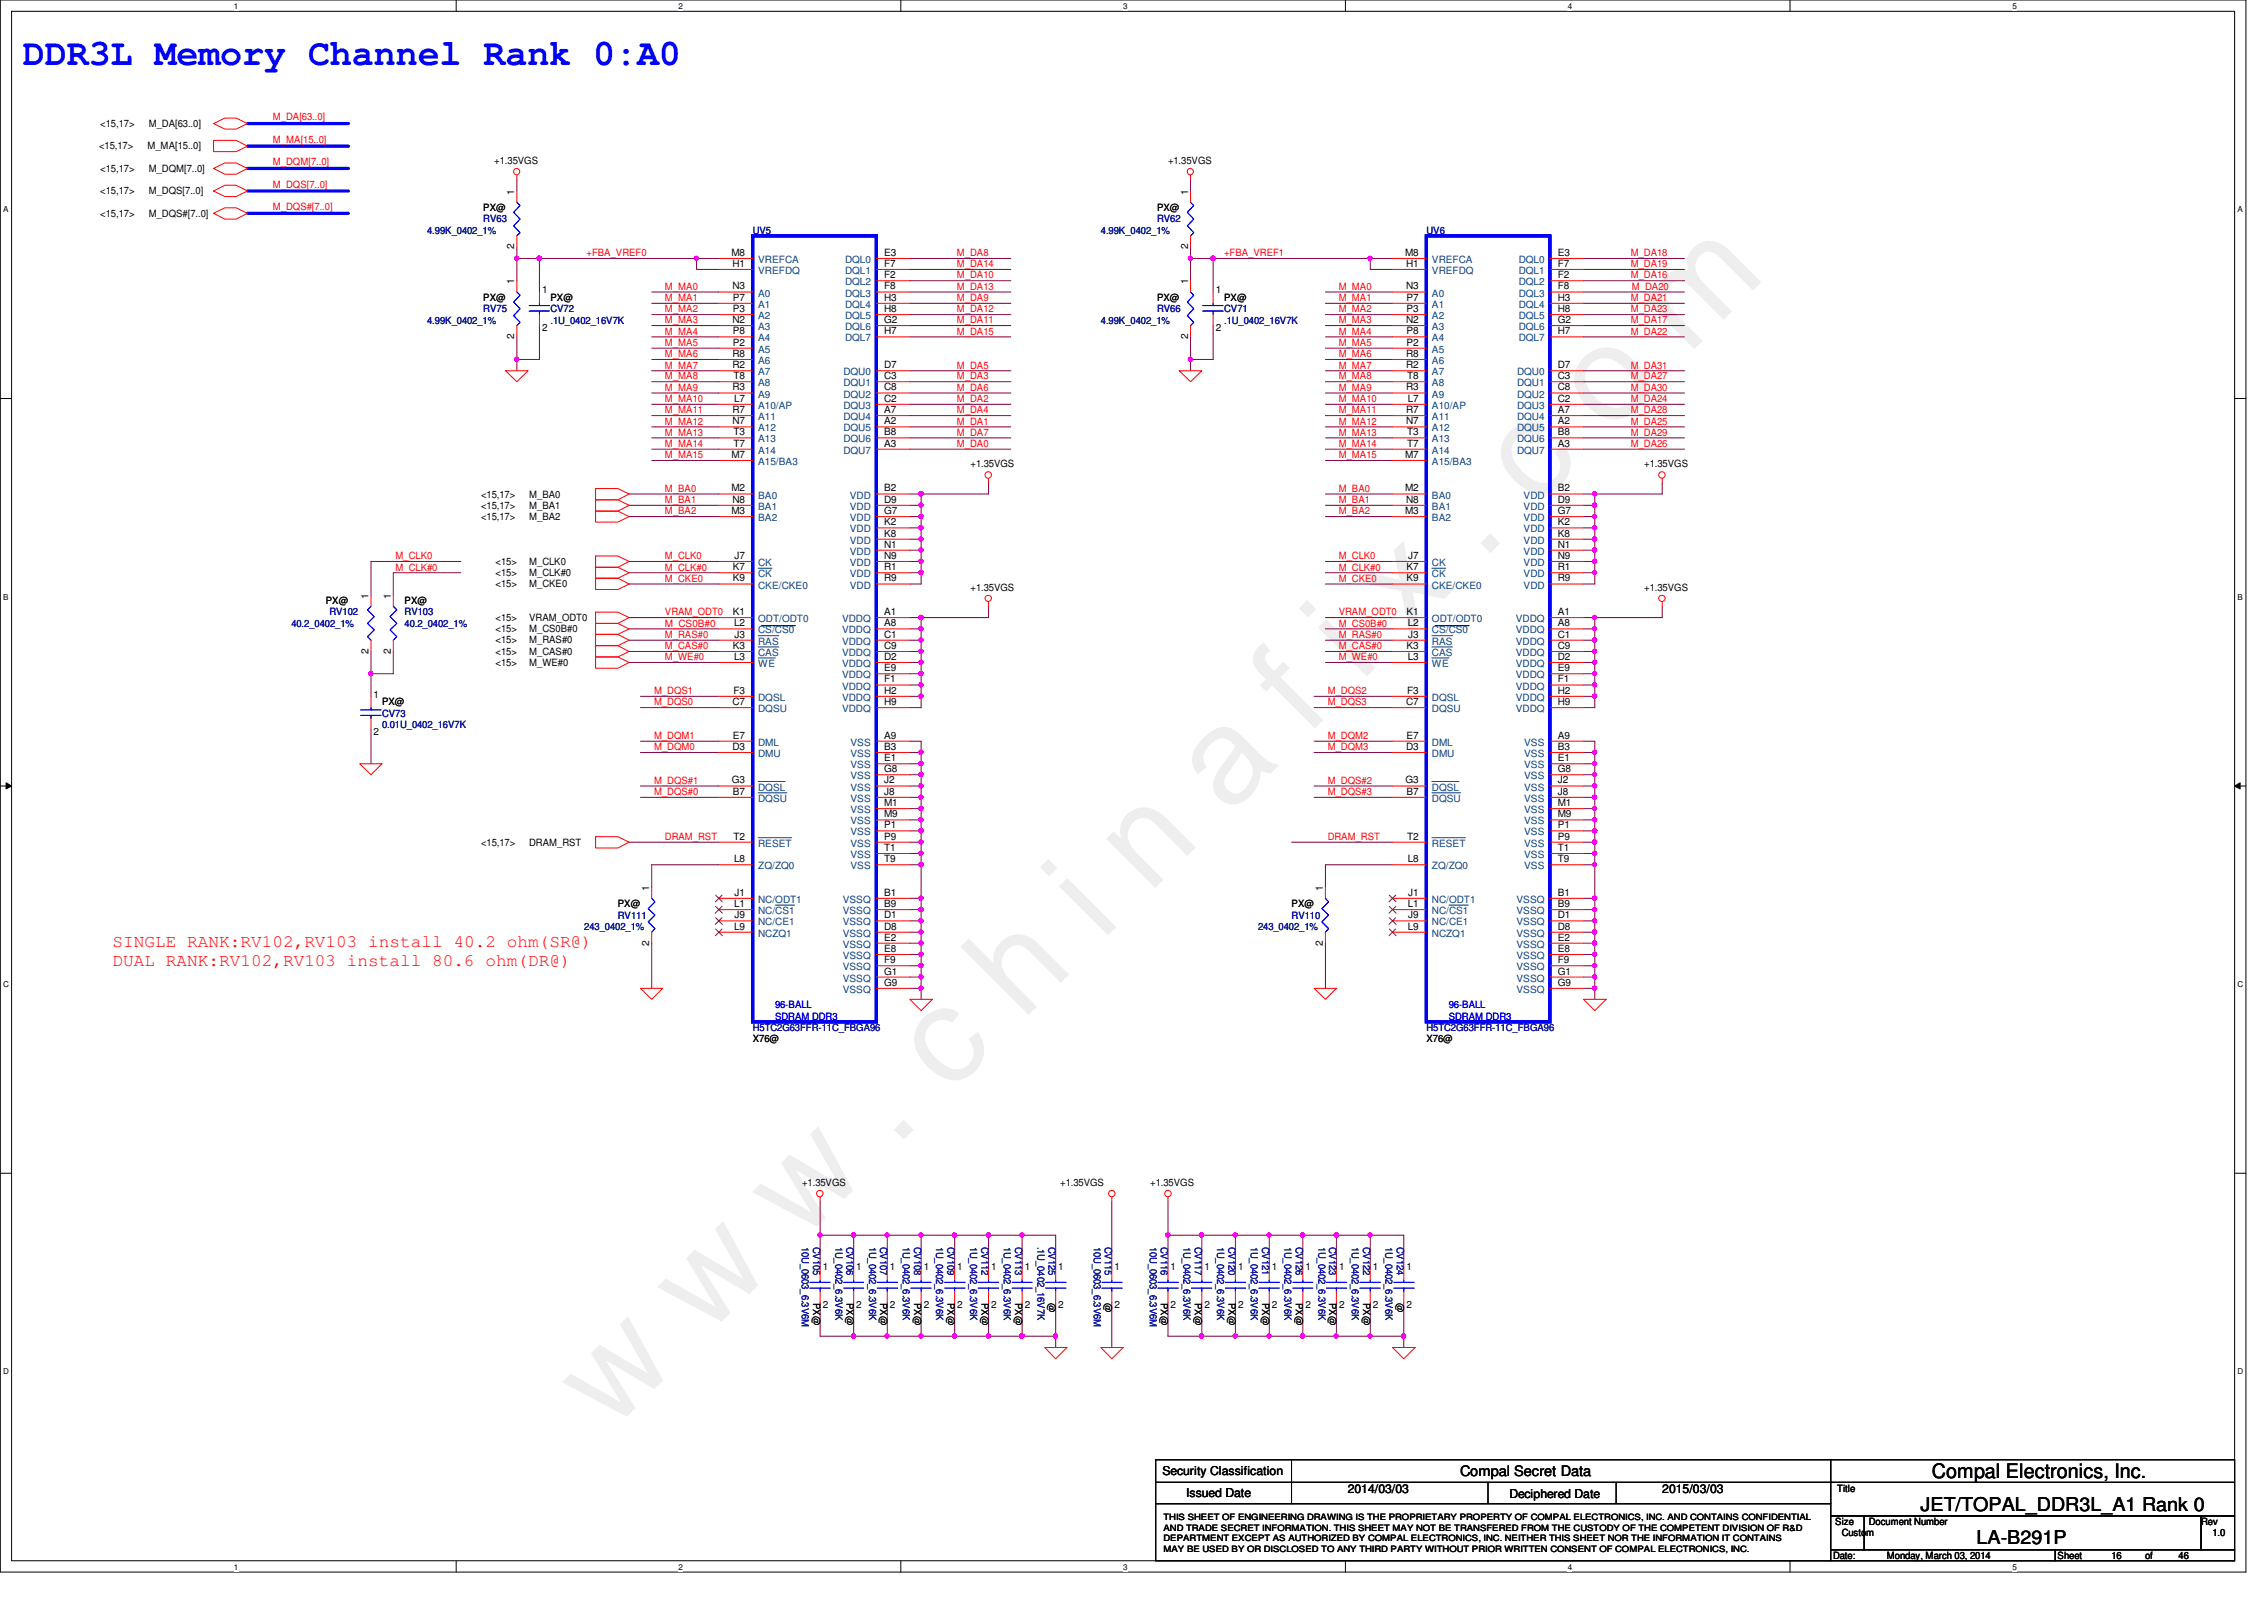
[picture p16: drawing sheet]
<svg xmlns="http://www.w3.org/2000/svg" width="297mm" height="210mm" viewBox="0 0 297 210" stroke-linecap="round" stroke-linejoin="round" font-family="sans-serif">
<defs><g id="words">
<text font-size="17.6" fill="#f0f" x="80.1" y="188" transform="rotate(-45 80.1 188)">w w w . c h i n a f i x . c o m</text>
<text font-size="4.8" fill="#00f" x="3" y="8.5">DDR3L Memory Channel Rank 0:A0</text>
<text font-size="2.6" x="253.4" y="193.9">Compal Electronics, Inc.</text>
<g font-size="2.5">
<text x="252" y="198.2">JET/TOPAL_DDR3L_A1 Rank 0</text>
<text x="259.3" y="202.6">LA-B291P</text>
</g>
<g font-size="2.3" fill="#f00">
<text x="14.8" y="124.2">SINGLE RANK:RV102,RV103 install 40.2 ohm(SR@)</text>
<text x="14.8" y="126.7">DUAL RANK:RV102,RV103 install 80.6 ohm(DR@)</text>
</g>
<text font-size="1.9" x="191.6" y="193.7">Compal Secret Data</text>
<g font-size="1.6">
<text x="152.5" y="193.5">Security Classification</text>
<text x="155.6" y="196.3">Issued Date</text>
<text x="176.8" y="195.9">2014/03/03</text>
<text x="198" y="196.5">Deciphered Date</text>
<text x="218.1" y="195.9">2015/03/03</text>
</g>
<g font-size="1.3">
<text x="13.2" y="16.7">&lt;15,17&gt;</text>
<text x="19.5" y="16.7">M_DA[63..0]</text>
<text x="13" y="19.6">&lt;15,17&gt;</text>
<text x="13.2" y="22.6">&lt;15,17&gt;</text>
<text x="19.3" y="19.6">M_MA[15..0]</text>
<text x="19.5" y="22.6">M_DQM[7..0]</text>
<text x="64.9" y="21.5">+1.35VGS</text>
<text x="153.2" y="21.5">+1.35VGS</text>
<text x="13.2" y="28.4">&lt;15,17&gt;</text>
<text x="13.2" y="25.5">&lt;15,17&gt;</text>
<text x="19.5" y="28.4">M_DQS#[7..0]</text>
<text x="19.5" y="25.5">M_DQS[7..0]</text>
<text x="63.4" y="27.7">PX@</text>
<text x="67.5" y="25.5" transform="rotate(-90 67.5 25.5)">1</text>
<text x="151.8" y="27.7">PX@</text>
<text x="155.9" y="25.5" transform="rotate(-90 155.9 25.5)">1</text>
<text x="67.5" y="32.7" transform="rotate(-90 67.5 32.7)">2</text>
<text x="96" y="33.6">M8</text>
<text x="96.1" y="35">H1</text>
<text x="116" y="33.6">E3</text>
<text x="116" y="35">F7</text>
<text x="155.9" y="32.7" transform="rotate(-90 155.9 32.7)">2</text>
<text x="184.4" y="33.6">M8</text>
<text x="184.5" y="35">H1</text>
<text x="204.4" y="33.6">E3</text>
<text x="204.4" y="35">F7</text>
<text x="63.4" y="39.5">PX@</text>
<text x="67.5" y="37.3" transform="rotate(-90 67.5 37.3)">1</text>
<text x="71.1" y="38.5">1</text>
<text x="72.2" y="39.5">PX@</text>
<text x="96.1" y="38">N3</text>
<text x="96.1" y="40.9">P3</text>
<text x="96.1" y="39.5">P7</text>
<text x="116" y="36.5">F2</text>
<text x="116" y="38">F8</text>
<text x="116" y="39.5">H3</text>
<text x="116" y="40.9">H8</text>
<text x="151.8" y="39.5">PX@</text>
<text x="155.9" y="37.3" transform="rotate(-90 155.9 37.3)">1</text>
<text x="159.5" y="38.5">1</text>
<text x="160.6" y="39.5">PX@</text>
<text x="184.5" y="38">N3</text>
<text x="184.5" y="40.9">P3</text>
<text x="184.5" y="39.5">P7</text>
<text x="204.4" y="36.5">F2</text>
<text x="204.4" y="38">F8</text>
<text x="204.4" y="39.5">H3</text>
<text x="204.4" y="40.9">H8</text>
<text x="67.5" y="44.5" transform="rotate(-90 67.5 44.5)">2</text>
<text x="71.1" y="43.5">2</text>
<text x="96.1" y="42.4">N2</text>
<text x="96.1" y="46.8">R8</text>
<text x="96.1" y="43.9">P8</text>
<text x="96.1" y="45.3">P2</text>
<text x="116" y="42.4">G2</text>
<text x="116" y="43.9">H7</text>
<text x="155.9" y="44.5" transform="rotate(-90 155.9 44.5)">2</text>
<text x="159.5" y="43.5">2</text>
<text x="184.5" y="42.4">N2</text>
<text x="184.5" y="46.8">R8</text>
<text x="184.5" y="43.9">P8</text>
<text x="184.5" y="45.3">P2</text>
<text x="204.4" y="42.4">G2</text>
<text x="204.4" y="43.9">H7</text>
<text x="96.1" y="48.3">R2</text>
<text x="96.1" y="51.2">R3</text>
<text x="96.2" y="49.7">T8</text>
<text x="96.3" y="52.7">L7</text>
<text x="116" y="49.7">C3</text>
<text x="116" y="51.2">C8</text>
<text x="116" y="52.7">C2</text>
<text x="116" y="48.3">D7</text>
<text x="184.5" y="48.3">R2</text>
<text x="184.5" y="51.2">R3</text>
<text x="184.6" y="49.7">T8</text>
<text x="184.7" y="52.7">L7</text>
<text x="204.4" y="49.7">C3</text>
<text x="204.4" y="51.2">C8</text>
<text x="204.4" y="52.7">C2</text>
<text x="204.4" y="48.3">D7</text>
<text x="96.1" y="54.2">R7</text>
<text x="96.1" y="55.7">N7</text>
<text x="96.2" y="57.1">T3</text>
<text x="96.2" y="58.6">T7</text>
<text x="116" y="54.2">A7</text>
<text x="116" y="55.7">A2</text>
<text x="116" y="57.1">B8</text>
<text x="116" y="58.6">A3</text>
<text x="184.5" y="54.2">R7</text>
<text x="184.5" y="55.7">N7</text>
<text x="184.6" y="57.1">T3</text>
<text x="184.6" y="58.6">T7</text>
<text x="204.4" y="54.2">A7</text>
<text x="204.4" y="55.7">A2</text>
<text x="204.4" y="57.1">B8</text>
<text x="204.4" y="58.6">A3</text>
<text x="63.1" y="65.3">&lt;15,17&gt;</text>
<text x="69.4" y="65.3">M_BA0</text>
<text x="96" y="64.5">M2</text>
<text x="96" y="60.1">M7</text>
<text x="96.1" y="66">N8</text>
<text x="116" y="64.5">B2</text>
<text x="116" y="66">D9</text>
<text x="127.3" y="61.3">+1.35VGS</text>
<text x="184.4" y="64.5">M2</text>
<text x="184.4" y="60.1">M7</text>
<text x="184.5" y="66">N8</text>
<text x="204.4" y="64.5">B2</text>
<text x="204.4" y="66">D9</text>
<text x="215.7" y="61.3">+1.35VGS</text>
<text x="63.1" y="68.2">&lt;15,17&gt;</text>
<text x="63.1" y="66.8">&lt;15,17&gt;</text>
<text x="69.4" y="68.2">M_BA2</text>
<text x="69.4" y="66.8">M_BA1</text>
<text x="96" y="67.4">M3</text>
<text x="116" y="67.4">G7</text>
<text x="116" y="68.9">K2</text>
<text x="116" y="70.4">K8</text>
<text x="116" y="71.8">N1</text>
<text x="184.4" y="67.4">M3</text>
<text x="204.4" y="67.4">G7</text>
<text x="204.4" y="68.9">K2</text>
<text x="204.4" y="70.4">K8</text>
<text x="204.4" y="71.8">N1</text>
<text x="65" y="74.1">&lt;15&gt;</text>
<text x="65" y="77">&lt;15&gt;</text>
<text x="65" y="75.6">&lt;15&gt;</text>
<text x="69.4" y="74.1">M_CLK0</text>
<text x="69.4" y="77">M_CKE0</text>
<text x="69.4" y="75.6">M_CLK#0</text>
<text x="96.1" y="74.8">K7</text>
<text x="96.1" y="76.3">K9</text>
<text x="96.3" y="73.3">J7</text>
<text x="116" y="73.3">N9</text>
<text x="116" y="74.8">R1</text>
<text x="116" y="76.3">R9</text>
<text x="127.3" y="77.5">+1.35VGS</text>
<text x="184.5" y="74.8">K7</text>
<text x="184.5" y="76.3">K9</text>
<text x="184.7" y="73.3">J7</text>
<text x="204.4" y="73.3">N9</text>
<text x="204.4" y="74.8">R1</text>
<text x="204.4" y="76.3">R9</text>
<text x="215.7" y="77.5">+1.35VGS</text>
<text x="42.8" y="79.3">PX@</text>
<text x="48.3" y="78.5" transform="rotate(-90 48.3 78.5)">1</text>
<text x="51.3" y="78.5" transform="rotate(-90 51.3 78.5)">1</text>
<text x="53.1" y="79.3">PX@</text>
<text x="65" y="81.5">&lt;15&gt;</text>
<text x="65" y="83">&lt;15&gt;</text>
<text x="69.4" y="81.5">VRAM_ODT0</text>
<text x="69.4" y="83">M_CS0B#0</text>
<text x="96.1" y="80.7">K1</text>
<text x="96.3" y="82.2">L2</text>
<text x="96.3" y="83.7">J3</text>
<text x="116" y="80.7">A1</text>
<text x="116" y="82.2">A8</text>
<text x="116" y="83.7">C1</text>
<text x="184.5" y="80.7">K1</text>
<text x="184.7" y="82.2">L2</text>
<text x="184.7" y="83.7">J3</text>
<text x="204.4" y="80.7">A1</text>
<text x="204.4" y="82.2">A8</text>
<text x="204.4" y="83.7">C1</text>
<text x="48.3" y="85.8" transform="rotate(-90 48.3 85.8)">2</text>
<text x="51.3" y="85.8" transform="rotate(-90 51.3 85.8)">2</text>
<text x="65" y="85.9">&lt;15&gt;</text>
<text x="65" y="84.4">&lt;15&gt;</text>
<text x="65" y="87.4">&lt;15&gt;</text>
<text x="69.4" y="85.9">M_CAS#0</text>
<text x="69.4" y="84.4">M_RAS#0</text>
<text x="69.4" y="87.4">M_WE#0</text>
<text x="96.1" y="85.1">K3</text>
<text x="96.3" y="86.6">L3</text>
<text x="116" y="85.1">C9</text>
<text x="116" y="88.1">E9</text>
<text x="116" y="89.5">F1</text>
<text x="116" y="86.6">D2</text>
<text x="184.5" y="85.1">K3</text>
<text x="184.7" y="86.6">L3</text>
<text x="204.4" y="85.1">C9</text>
<text x="204.4" y="88.1">E9</text>
<text x="204.4" y="89.5">F1</text>
<text x="204.4" y="86.6">D2</text>
<text x="49" y="91.5">1</text>
<text x="50.1" y="92.5">PX@</text>
<text x="96.1" y="92.5">C7</text>
<text x="96.2" y="91">F3</text>
<text x="116" y="91">H2</text>
<text x="116" y="92.5">H9</text>
<text x="184.5" y="92.5">C7</text>
<text x="184.6" y="91">F3</text>
<text x="204.4" y="91">H2</text>
<text x="204.4" y="92.5">H9</text>
<text x="49" y="96.5">2</text>
<text x="96.1" y="98.4">D3</text>
<text x="96.1" y="96.9">E7</text>
<text x="116" y="96.9">A9</text>
<text x="116" y="99.9">E1</text>
<text x="116" y="98.4">B3</text>
<text x="116" y="101.3">G8</text>
<text x="184.5" y="98.4">D3</text>
<text x="184.5" y="96.9">E7</text>
<text x="204.4" y="96.9">A9</text>
<text x="204.4" y="99.9">E1</text>
<text x="204.4" y="98.4">B3</text>
<text x="204.4" y="101.3">G8</text>
<text x="96" y="102.8">G3</text>
<text x="96.1" y="104.3">B7</text>
<text x="116" y="102.8">J2</text>
<text x="116" y="104.3">J8</text>
<text x="116" y="105.7">M1</text>
<text x="116" y="107.2">M9</text>
<text x="184.4" y="102.8">G3</text>
<text x="184.5" y="104.3">B7</text>
<text x="204.4" y="102.8">J2</text>
<text x="204.4" y="104.3">J8</text>
<text x="204.4" y="105.7">M1</text>
<text x="204.4" y="107.2">M9</text>
<text x="63.1" y="111">&lt;15,17&gt;</text>
<text x="69.4" y="111">DRAM_RST</text>
<text x="96.2" y="110.2">T2</text>
<text x="96.3" y="113.1">L8</text>
<text x="116" y="108.7">P1</text>
<text x="116" y="110.2">P9</text>
<text x="116" y="111.6">T1</text>
<text x="116" y="113.1">T9</text>
<text x="184.6" y="110.2">T2</text>
<text x="184.7" y="113.1">L8</text>
<text x="204.4" y="108.7">P1</text>
<text x="204.4" y="110.2">P9</text>
<text x="204.4" y="111.6">T1</text>
<text x="204.4" y="113.1">T9</text>
<text x="81.1" y="119">PX@</text>
<text x="85.2" y="116.8" transform="rotate(-90 85.2 116.8)">1</text>
<text x="96.3" y="119">L1</text>
<text x="96.3" y="117.5">J1</text>
<text x="116" y="117.5">B1</text>
<text x="116" y="119">B9</text>
<text x="169.5" y="119">PX@</text>
<text x="173.6" y="116.8" transform="rotate(-90 173.6 116.8)">1</text>
<text x="184.7" y="119">L1</text>
<text x="184.7" y="117.5">J1</text>
<text x="204.4" y="117.5">B1</text>
<text x="204.4" y="119">B9</text>
<text x="85.2" y="124.1" transform="rotate(-90 85.2 124.1)">2</text>
<text x="96.3" y="122">L9</text>
<text x="96.3" y="120.5">J9</text>
<text x="116" y="120.5">D1</text>
<text x="116" y="122">D8</text>
<text x="116" y="123.4">E2</text>
<text x="116" y="124.9">E8</text>
<text x="173.6" y="124.1" transform="rotate(-90 173.6 124.1)">2</text>
<text x="184.7" y="122">L9</text>
<text x="184.7" y="120.5">J9</text>
<text x="204.4" y="120.5">D1</text>
<text x="204.4" y="122">D8</text>
<text x="204.4" y="123.4">E2</text>
<text x="204.4" y="124.9">E8</text>
<text x="116" y="126.4">F9</text>
<text x="116" y="127.8">G1</text>
<text x="116" y="129.3">G9</text>
<text x="204.4" y="126.4">F9</text>
<text x="204.4" y="127.8">G1</text>
<text x="204.4" y="129.3">G9</text>
<text x="98.8" y="136.7">X76@</text>
<text x="187.2" y="136.7">X76@</text>
<text x="105.2" y="155.6">+1.35VGS</text>
<text x="139.1" y="155.6">+1.35VGS</text>
<text x="150.9" y="155.6">+1.35VGS</text>
<text x="107.9" y="166.6">1</text>
<text x="112.3" y="166.6">1</text>
<text x="116.8" y="166.6">1</text>
<text x="121.2" y="166.6">1</text>
<text x="125.6" y="166.6">1</text>
<text x="130" y="166.6">1</text>
<text x="134.4" y="166.6">1</text>
<text x="138.8" y="166.6">1</text>
<text x="146.2" y="166.6">1</text>
<text x="153.6" y="166.6">1</text>
<text x="158" y="166.6">1</text>
<text x="162.4" y="166.6">1</text>
<text x="166.9" y="166.6">1</text>
<text x="171.3" y="166.6">1</text>
<text x="175.7" y="166.6">1</text>
<text x="180.1" y="166.6">1</text>
<text x="184.5" y="166.6">1</text>
<text x="106.7" y="170.9" transform="rotate(90 106.7 170.9)">PX@</text>
<text x="107.9" y="171.6">2</text>
<text x="111.1" y="170.9" transform="rotate(90 111.1 170.9)">PX@</text>
<text x="112.3" y="171.6">2</text>
<text x="115.5" y="170.9" transform="rotate(90 115.5 170.9)">PX@</text>
<text x="116.8" y="171.6">2</text>
<text x="119.9" y="170.9" transform="rotate(90 119.9 170.9)">PX@</text>
<text x="121.2" y="171.6">2</text>
<text x="124.3" y="170.9" transform="rotate(90 124.3 170.9)">PX@</text>
<text x="125.6" y="171.6">2</text>
<text x="128.8" y="170.9" transform="rotate(90 128.8 170.9)">PX@</text>
<text x="130" y="171.6">2</text>
<text x="133.2" y="170.9" transform="rotate(90 133.2 170.9)">PX@</text>
<text x="134.4" y="171.6">2</text>
<text x="137.6" y="170.9" transform="rotate(90 137.6 170.9)">@</text>
<text x="138.8" y="171.6">2</text>
<text x="144.9" y="170.9" transform="rotate(90 144.9 170.9)">@</text>
<text x="146.2" y="171.6">2</text>
<text x="152.3" y="170.9" transform="rotate(90 152.3 170.9)">PX@</text>
<text x="153.6" y="171.6">2</text>
<text x="156.8" y="170.9" transform="rotate(90 156.8 170.9)">PX@</text>
<text x="158" y="171.6">2</text>
<text x="161.2" y="170.9" transform="rotate(90 161.2 170.9)">PX@</text>
<text x="162.4" y="171.6">2</text>
<text x="165.6" y="170.9" transform="rotate(90 165.6 170.9)">PX@</text>
<text x="166.9" y="171.6">2</text>
<text x="170" y="170.9" transform="rotate(90 170 170.9)">PX@</text>
<text x="171.3" y="171.6">2</text>
<text x="174.4" y="170.9" transform="rotate(90 174.4 170.9)">PX@</text>
<text x="175.7" y="171.6">2</text>
<text x="178.9" y="170.9" transform="rotate(90 178.9 170.9)">PX@</text>
<text x="180.1" y="171.6">2</text>
<text x="183.3" y="170.9" transform="rotate(90 183.3 170.9)">@</text>
<text x="184.5" y="171.6">2</text>
<text x="241" y="195.8">Title</text>
<text x="240.8" y="200.1">Size</text>
<text x="241.6" y="201.5">Custom</text>
<text x="245.2" y="200.1">Document Number</text>
<text x="288.8" y="200.1">Rev</text>
<text x="290.3" y="201.5">1.0</text>
<text x="240.5" y="204.5">Date:</text>
<text x="247.6" y="204.5">Monday, March 03, 2014</text>
<text x="270" y="204.5">Sheet</text>
<text x="277" y="204.5">16</text>
<text x="281.4" y="204.5">of</text>
<text x="285.8" y="204.5">46</text>
</g>
<g font-size="1.3" fill="#f00">
<text x="35.8" y="15.8">M_DA[63..0]</text>
<text x="35.8" y="21.7">M_DQM[7..0]</text>
<text x="35.8" y="18.8">M_MA[15..0]</text>
<text x="35.8" y="24.6">M_DQS[7..0]</text>
<text x="35.8" y="27.6">M_DQS#[7..0]</text>
<text x="77" y="33.6">+FBA_VREF0</text>
<text x="125.6" y="33.6">M_DA8</text>
<text x="125.6" y="35.1">M_DA14</text>
<text x="160.6" y="33.6">+FBA_VREF1</text>
<text x="213.9" y="35.1">M_DA19</text>
<text x="213.9" y="33.6">M_DA18</text>
<text x="87.2" y="39.5">M_MA1</text>
<text x="87.2" y="41">M_MA2</text>
<text x="87.2" y="38">M_MA0</text>
<text x="125.6" y="39.5">M_DA9</text>
<text x="125.6" y="41">M_DA12</text>
<text x="125.6" y="38">M_DA13</text>
<text x="125.6" y="36.5">M_DA10</text>
<text x="175.6" y="39.5">M_MA1</text>
<text x="175.6" y="38">M_MA0</text>
<text x="175.6" y="41">M_MA2</text>
<text x="213.9" y="36.5">M_DA16</text>
<text x="213.9" y="39.5">M_DA21</text>
<text x="213.9" y="41">M_DA23</text>
<text x="214.1" y="38">M_DA20</text>
<text x="87.2" y="42.4">M_MA3</text>
<text x="87.2" y="43.9">M_MA4</text>
<text x="87.2" y="45.4">M_MA5</text>
<text x="87.2" y="46.9">M_MA6</text>
<text x="125.6" y="43.9">M_DA15</text>
<text x="125.6" y="42.4">M_DA11</text>
<text x="175.6" y="42.4">M_MA3</text>
<text x="175.6" y="43.9">M_MA4</text>
<text x="175.6" y="46.9">M_MA6</text>
<text x="175.6" y="45.4">M_MA5</text>
<text x="213.9" y="43.9">M_DA22</text>
<text x="213.9" y="42.4">M_DA17</text>
<text x="87.2" y="48.3">M_MA7</text>
<text x="87.2" y="52.7">M_MA10</text>
<text x="87.2" y="51.3">M_MA9</text>
<text x="87.2" y="49.8">M_MA8</text>
<text x="125.6" y="48.3">M_DA5</text>
<text x="125.6" y="51.3">M_DA6</text>
<text x="125.6" y="52.7">M_DA2</text>
<text x="125.6" y="49.8">M_DA3</text>
<text x="175.6" y="52.7">M_MA10</text>
<text x="175.6" y="48.3">M_MA7</text>
<text x="175.6" y="51.3">M_MA9</text>
<text x="175.6" y="49.8">M_MA8</text>
<text x="213.9" y="52.7">M_DA24</text>
<text x="213.9" y="49.8">M_DA27</text>
<text x="213.9" y="48.3">M_DA31</text>
<text x="213.9" y="51.3">M_DA30</text>
<text x="87.2" y="54.2">M_MA11</text>
<text x="87.2" y="57.1">M_MA13</text>
<text x="87.2" y="55.7">M_MA12</text>
<text x="87.2" y="58.6">M_MA14</text>
<text x="125.6" y="55.7">M_DA1</text>
<text x="125.6" y="57.1">M_DA7</text>
<text x="125.6" y="54.2">M_DA4</text>
<text x="125.6" y="58.6">M_DA0</text>
<text x="175.6" y="54.2">M_MA11</text>
<text x="175.6" y="55.7">M_MA12</text>
<text x="175.6" y="57.1">M_MA13</text>
<text x="175.6" y="58.6">M_MA14</text>
<text x="213.9" y="54.2">M_DA28</text>
<text x="213.9" y="58.6">M_DA26</text>
<text x="213.9" y="55.7">M_DA25</text>
<text x="213.9" y="57.1">M_DA29</text>
<text x="87.2" y="64.5">M_BA0</text>
<text x="87.2" y="66">M_BA1</text>
<text x="87.2" y="60.1">M_MA15</text>
<text x="175.6" y="66">M_BA1</text>
<text x="175.6" y="64.5">M_BA0</text>
<text x="175.6" y="60.1">M_MA15</text>
<text x="87.2" y="67.5">M_BA2</text>
<text x="175.6" y="67.5">M_BA2</text>
<text x="51.9" y="73.4">M_CLK0</text>
<text x="51.9" y="74.8">M_CLK#0</text>
<text x="87.2" y="74.8">M_CLK#0</text>
<text x="87.2" y="73.4">M_CLK0</text>
<text x="87.2" y="76.3">M_CKE0</text>
<text x="175.6" y="76.3">M_CKE0</text>
<text x="175.6" y="74.8">M_CLK#0</text>
<text x="175.6" y="73.4">M_CLK0</text>
<text x="87.2" y="80.7">VRAM_ODT0</text>
<text x="87.2" y="83.7">M_RAS#0</text>
<text x="87.2" y="82.2">M_CS0B#0</text>
<text x="175.6" y="80.7">VRAM_ODT0</text>
<text x="175.6" y="82.2">M_CS0B#0</text>
<text x="175.6" y="83.7">M_RAS#0</text>
<text x="87.2" y="86.6">M_WE#0</text>
<text x="87.2" y="85.2">M_CAS#0</text>
<text x="175.6" y="85.2">M_CAS#0</text>
<text x="175.6" y="86.6">M_WE#0</text>
<text x="85.8" y="92.5">M_DQS0</text>
<text x="85.8" y="91.1">M_DQS1</text>
<text x="174.2" y="91.1">M_DQS2</text>
<text x="174.2" y="92.5">M_DQS3</text>
<text x="85.8" y="96.9">M_DQM1</text>
<text x="85.8" y="98.4">M_DQM0</text>
<text x="174.2" y="96.9">M_DQM2</text>
<text x="174.2" y="98.4">M_DQM3</text>
<text x="85.8" y="102.8">M_DQS#1</text>
<text x="85.8" y="104.3">M_DQS#0</text>
<text x="174.2" y="104.3">M_DQS#3</text>
<text x="174.2" y="102.8">M_DQS#2</text>
<text x="87.2" y="110.2">DRAM_RST</text>
<text x="174.2" y="110.2">DRAM_RST</text>
</g>
<g font-size="1.3" fill="#000080">
<text x="63.4" y="29.2">RV63</text>
<text x="151.8" y="29.2">RV62</text>
<text x="56" y="30.6">4.99K_0402_1%</text>
<text x="98.8" y="30.6">UV5</text>
<text x="144.4" y="30.6">4.99K_0402_1%</text>
<text x="187.2" y="30.6">UV6</text>
<text x="63.4" y="41">RV75</text>
<text x="72.2" y="41">CV72</text>
<text x="151.8" y="41">RV66</text>
<text x="160.6" y="41">CV71</text>
<text x="56" y="42.5">4.99K_0402_1%</text>
<text x="72.2" y="42.5">.1U_0402_16V7K</text>
<text x="144.4" y="42.5">4.99K_0402_1%</text>
<text x="160.6" y="42.5">.1U_0402_16V7K</text>
<text x="38.2" y="82.2">40.2_0402_1%</text>
<text x="43.2" y="80.7">RV102</text>
<text x="53.1" y="80.7">RV103</text>
<text x="53.1" y="82.2">40.2_0402_1%</text>
<text x="50.1" y="94">CV73</text>
<text x="50.1" y="95.5">0.01U_0402_16V7K</text>
<text x="76.7" y="122">243_0402_1%</text>
<text x="81.1" y="120.5">RV111</text>
<text x="165.1" y="122">243_0402_1%</text>
<text x="169.5" y="120.5">RV110</text>
<text x="98.8" y="135.3">H5TC2G63FFR-11C_FBGA96</text>
<text x="187.2" y="135.3">H5TC2G63FFR-11C_FBGA96</text>
<text x="105.2" y="163.5" transform="rotate(90 105.2 163.5)">10U_0603_6.3V6M</text>
<text x="106.7" y="163.5" transform="rotate(90 106.7 163.5)">CV105</text>
<text x="109.6" y="163.5" transform="rotate(90 109.6 163.5)">1U_0402_6.3V6K</text>
<text x="111.1" y="163.5" transform="rotate(90 111.1 163.5)">CV106</text>
<text x="114" y="163.5" transform="rotate(90 114 163.5)">1U_0402_6.3V6K</text>
<text x="115.5" y="163.5" transform="rotate(90 115.5 163.5)">CV107</text>
<text x="118.4" y="163.5" transform="rotate(90 118.4 163.5)">1U_0402_6.3V6K</text>
<text x="119.9" y="163.5" transform="rotate(90 119.9 163.5)">CV108</text>
<text x="122.8" y="163.5" transform="rotate(90 122.8 163.5)">1U_0402_6.3V6K</text>
<text x="124.3" y="163.5" transform="rotate(90 124.3 163.5)">CV109</text>
<text x="127.3" y="163.5" transform="rotate(90 127.3 163.5)">1U_0402_6.3V6K</text>
<text x="128.8" y="163.5" transform="rotate(90 128.8 163.5)">CV112</text>
<text x="131.7" y="163.5" transform="rotate(90 131.7 163.5)">1U_0402_6.3V6K</text>
<text x="133.2" y="163.5" transform="rotate(90 133.2 163.5)">CV113</text>
<text x="136.1" y="163.5" transform="rotate(90 136.1 163.5)">.1U_0402_16V7K</text>
<text x="137.6" y="163.5" transform="rotate(90 137.6 163.5)">CV125</text>
<text x="143.5" y="163.5" transform="rotate(90 143.5 163.5)">10U_0603_6.3V6M</text>
<text x="144.9" y="163.5" transform="rotate(90 144.9 163.5)">CV115</text>
<text x="150.9" y="163.5" transform="rotate(90 150.9 163.5)">10U_0603_6.3V6M</text>
<text x="152.3" y="163.5" transform="rotate(90 152.3 163.5)">CV116</text>
<text x="155.3" y="163.5" transform="rotate(90 155.3 163.5)">1U_0402_6.3V6K</text>
<text x="156.8" y="163.5" transform="rotate(90 156.8 163.5)">CV117</text>
<text x="159.7" y="163.5" transform="rotate(90 159.7 163.5)">1U_0402_6.3V6K</text>
<text x="161.2" y="163.5" transform="rotate(90 161.2 163.5)">CV120</text>
<text x="164.1" y="163.5" transform="rotate(90 164.1 163.5)">1U_0402_6.3V6K</text>
<text x="165.6" y="163.5" transform="rotate(90 165.6 163.5)">CV121</text>
<text x="168.5" y="163.5" transform="rotate(90 168.5 163.5)">1U_0402_6.3V6K</text>
<text x="170" y="163.5" transform="rotate(90 170 163.5)">CV126</text>
<text x="173" y="163.5" transform="rotate(90 173 163.5)">1U_0402_6.3V6K</text>
<text x="174.4" y="163.5" transform="rotate(90 174.4 163.5)">CV123</text>
<text x="177.4" y="163.5" transform="rotate(90 177.4 163.5)">1U_0402_6.3V6K</text>
<text x="178.9" y="163.5" transform="rotate(90 178.9 163.5)">CV122</text>
<text x="181.8" y="163.5" transform="rotate(90 181.8 163.5)">1U_0402_6.3V6K</text>
<text x="183.3" y="163.5" transform="rotate(90 183.3 163.5)">CV124</text>
</g>
<g font-size="1.3" fill="#004080">
<text x="99.5" y="34.5">VREFCA</text>
<text x="99.5" y="35.9">VREFDQ</text>
<text x="110.9" y="34.5">DQL0</text>
<text x="110.9" y="35.9">DQL1</text>
<text x="187.9" y="34.5">VREFCA</text>
<text x="187.9" y="35.9">VREFDQ</text>
<text x="199.3" y="34.5">DQL0</text>
<text x="199.3" y="35.9">DQL1</text>
<text x="99.5" y="41.9">A2</text>
<text x="99.5" y="38.9">A0</text>
<text x="99.5" y="40.4">A1</text>
<text x="110.9" y="37.4">DQL2</text>
<text x="110.9" y="38.9">DQL3</text>
<text x="110.9" y="40.4">DQL4</text>
<text x="110.9" y="41.9">DQL5</text>
<text x="187.9" y="41.9">A2</text>
<text x="187.9" y="38.9">A0</text>
<text x="187.9" y="40.4">A1</text>
<text x="199.3" y="37.4">DQL2</text>
<text x="199.3" y="38.9">DQL3</text>
<text x="199.3" y="40.4">DQL4</text>
<text x="199.3" y="41.9">DQL5</text>
<text x="99.5" y="43.3">A3</text>
<text x="99.5" y="44.8">A4</text>
<text x="99.5" y="46.3">A5</text>
<text x="99.5" y="47.8">A6</text>
<text x="110.9" y="43.3">DQL6</text>
<text x="110.9" y="44.8">DQL7</text>
<text x="187.9" y="43.3">A3</text>
<text x="187.9" y="44.8">A4</text>
<text x="187.9" y="46.3">A5</text>
<text x="187.9" y="47.8">A6</text>
<text x="199.3" y="43.3">DQL6</text>
<text x="199.3" y="44.8">DQL7</text>
<text x="99.5" y="49.2">A7</text>
<text x="99.5" y="50.7">A8</text>
<text x="99.5" y="52.2">A9</text>
<text x="99.5" y="53.6">A10/AP</text>
<text x="110.7" y="50.7">DQU1</text>
<text x="110.7" y="52.2">DQU2</text>
<text x="110.7" y="53.6">DQU3</text>
<text x="110.7" y="49.2">DQU0</text>
<text x="187.9" y="49.2">A7</text>
<text x="187.9" y="50.7">A8</text>
<text x="187.9" y="52.2">A9</text>
<text x="187.9" y="53.6">A10/AP</text>
<text x="199" y="50.7">DQU1</text>
<text x="199" y="52.2">DQU2</text>
<text x="199" y="53.6">DQU3</text>
<text x="199" y="49.2">DQU0</text>
<text x="99.5" y="55.1">A11</text>
<text x="99.5" y="56.6">A12</text>
<text x="99.5" y="58">A13</text>
<text x="99.5" y="59.5">A14</text>
<text x="110.7" y="55.1">DQU4</text>
<text x="110.7" y="56.6">DQU5</text>
<text x="110.7" y="58">DQU6</text>
<text x="110.7" y="59.5">DQU7</text>
<text x="187.9" y="55.1">A11</text>
<text x="187.9" y="56.6">A12</text>
<text x="187.9" y="58">A13</text>
<text x="187.9" y="59.5">A14</text>
<text x="199" y="55.1">DQU4</text>
<text x="199" y="56.6">DQU5</text>
<text x="199" y="58">DQU6</text>
<text x="199" y="59.5">DQU7</text>
<text x="99.5" y="65.4">BA0</text>
<text x="99.5" y="61">A15/BA3</text>
<text x="111.5" y="65.4">VDD</text>
<text x="187.9" y="65.4">BA0</text>
<text x="187.9" y="61">A15/BA3</text>
<text x="199.9" y="65.4">VDD</text>
<text x="99.5" y="66.9">BA1</text>
<text x="99.5" y="68.4">BA2</text>
<text x="111.5" y="66.9">VDD</text>
<text x="111.5" y="68.4">VDD</text>
<text x="111.5" y="69.8">VDD</text>
<text x="111.5" y="71.3">VDD</text>
<text x="187.9" y="66.9">BA1</text>
<text x="187.9" y="68.4">BA2</text>
<text x="199.9" y="66.9">VDD</text>
<text x="199.9" y="68.4">VDD</text>
<text x="199.9" y="69.8">VDD</text>
<text x="199.9" y="71.3">VDD</text>
<text x="99.5" y="77.2">CKE/CKE0</text>
<text x="99.5" y="74.3">CK</text>
<text x="99.5" y="75.7">CK</text>
<text x="111.5" y="72.8">VDD</text>
<text x="111.5" y="74.3">VDD</text>
<text x="111.5" y="75.7">VDD</text>
<text x="111.5" y="77.2">VDD</text>
<text x="187.9" y="77.2">CKE/CKE0</text>
<text x="187.9" y="74.3">CK</text>
<text x="187.9" y="75.7">CK</text>
<text x="199.9" y="72.8">VDD</text>
<text x="199.9" y="74.3">VDD</text>
<text x="199.9" y="75.7">VDD</text>
<text x="199.9" y="77.2">VDD</text>
<text x="99.5" y="83.1">CS/CS0</text>
<text x="99.5" y="81.6">ODT/ODT0</text>
<text x="110.5" y="81.6">VDDQ</text>
<text x="110.5" y="83.1">VDDQ</text>
<text x="187.9" y="83.1">CS/CS0</text>
<text x="187.9" y="81.6">ODT/ODT0</text>
<text x="198.9" y="81.6">VDDQ</text>
<text x="198.9" y="83.1">VDDQ</text>
<text x="99.5" y="87.5">WE</text>
<text x="99.5" y="84.6">RAS</text>
<text x="99.5" y="86.1">CAS</text>
<text x="110.5" y="84.6">VDDQ</text>
<text x="110.5" y="86.1">VDDQ</text>
<text x="110.5" y="89">VDDQ</text>
<text x="110.5" y="87.5">VDDQ</text>
<text x="187.9" y="87.5">WE</text>
<text x="187.9" y="84.6">RAS</text>
<text x="187.9" y="86.1">CAS</text>
<text x="198.9" y="84.6">VDDQ</text>
<text x="198.9" y="86.1">VDDQ</text>
<text x="198.9" y="89">VDDQ</text>
<text x="198.9" y="87.5">VDDQ</text>
<text x="99.5" y="91.9">DQSL</text>
<text x="99.5" y="93.4">DQSU</text>
<text x="110.5" y="90.5">VDDQ</text>
<text x="110.5" y="91.9">VDDQ</text>
<text x="110.5" y="93.4">VDDQ</text>
<text x="187.9" y="91.9">DQSL</text>
<text x="187.9" y="93.4">DQSU</text>
<text x="198.9" y="90.5">VDDQ</text>
<text x="198.9" y="91.9">VDDQ</text>
<text x="198.9" y="93.4">VDDQ</text>
<text x="99.5" y="99.3">DMU</text>
<text x="99.5" y="97.8">DML</text>
<text x="111.6" y="97.8">VSS</text>
<text x="111.6" y="100.8">VSS</text>
<text x="111.6" y="99.3">VSS</text>
<text x="187.9" y="99.3">DMU</text>
<text x="187.9" y="97.8">DML</text>
<text x="200" y="97.8">VSS</text>
<text x="200" y="100.8">VSS</text>
<text x="200" y="99.3">VSS</text>
<text x="99.5" y="105.2">DQSU</text>
<text x="99.5" y="103.7">DQSL</text>
<text x="111.6" y="102.2">VSS</text>
<text x="111.6" y="103.7">VSS</text>
<text x="111.6" y="105.2">VSS</text>
<text x="111.6" y="106.7">VSS</text>
<text x="187.9" y="105.2">DQSU</text>
<text x="187.9" y="103.7">DQSL</text>
<text x="200" y="102.2">VSS</text>
<text x="200" y="103.7">VSS</text>
<text x="200" y="105.2">VSS</text>
<text x="200" y="106.7">VSS</text>
<text x="99.5" y="111.1">RESET</text>
<text x="111.6" y="108.2">VSS</text>
<text x="111.6" y="109.6">VSS</text>
<text x="111.6" y="111.1">VSS</text>
<text x="111.6" y="112.6">VSS</text>
<text x="187.9" y="111.1">RESET</text>
<text x="200" y="108.2">VSS</text>
<text x="200" y="109.6">VSS</text>
<text x="200" y="111.1">VSS</text>
<text x="200" y="112.6">VSS</text>
<text x="99.5" y="118.4">NC/ODT1</text>
<text x="99.5" y="119.9">NC/CS1</text>
<text x="99.5" y="114">ZQ/ZQ0</text>
<text x="110.6" y="118.4">VSSQ</text>
<text x="110.6" y="119.9">VSSQ</text>
<text x="111.6" y="114">VSS</text>
<text x="187.9" y="118.4">NC/ODT1</text>
<text x="187.9" y="119.9">NC/CS1</text>
<text x="187.9" y="114">ZQ/ZQ0</text>
<text x="199" y="118.4">VSSQ</text>
<text x="199" y="119.9">VSSQ</text>
<text x="200" y="114">VSS</text>
<text x="99.5" y="121.4">NC/CE1</text>
<text x="99.5" y="122.9">NCZQ1</text>
<text x="110.6" y="121.4">VSSQ</text>
<text x="110.6" y="122.9">VSSQ</text>
<text x="110.6" y="124.3">VSSQ</text>
<text x="110.6" y="125.8">VSSQ</text>
<text x="187.9" y="121.4">NC/CE1</text>
<text x="187.9" y="122.9">NCZQ1</text>
<text x="199" y="121.4">VSSQ</text>
<text x="199" y="122.9">VSSQ</text>
<text x="199" y="124.3">VSSQ</text>
<text x="199" y="125.8">VSSQ</text>
<text x="110.6" y="127.3">VSSQ</text>
<text x="110.6" y="128.8">VSSQ</text>
<text x="110.6" y="130.3">VSSQ</text>
<text x="199" y="127.3">VSSQ</text>
<text x="199" y="128.8">VSSQ</text>
<text x="199" y="130.3">VSSQ</text>
</g>
<g font-size="1.3" fill="#00f">
<text x="101.7" y="132.3">96-BALL</text>
<text x="101.7" y="133.8">SDRAM DDR3</text>
<text x="190.1" y="132.3">96-BALL</text>
<text x="190.1" y="133.8">SDRAM DDR3</text>
</g>
<g font-size="1.1">
<text x="30.7" y="1.1">1</text>
<text x="89" y="1.1">2</text>
<text x="147.4" y="1.1">3</text>
<text x="205.7" y="1.1">4</text>
<text x="264" y="1.1">5</text>
<text x=".4" y="27.9">A</text>
<text x="293.6" y="27.9">A</text>
<text x=".4" y="78.7">B</text>
<text x="293.6" y="78.7">B</text>
<text x=".4" y="129.5">C</text>
<text x="293.6" y="129.5">C</text>
<text x=".4" y="180.3">D</text>
<text x="293.6" y="180.3">D</text>
<text x="152.6" y="203.6">MAY BE USED BY OR DISCLOSED TO ANY THIRD PARTY WITHOUT PRIOR WRITTEN CONSENT OF COMPAL ELECTRONICS, INC.</text>
<text x="152.7" y="202.2">DEPARTMENT EXCEPT AS AUTHORIZED BY COMPAL ELECTRONICS, INC. NEITHER THIS SHEET NOR THE INFORMATION IT CONTAINS</text>
<text x="152.7" y="199.4">THIS SHEET OF ENGINEERING DRAWING IS THE PROPRIETARY PROPERTY OF COMPAL ELECTRONICS, INC. AND CONTAINS CONFIDENTIAL</text>
<text x="152.7" y="200.8">AND TRADE SECRET INFORMATION. THIS SHEET MAY NOT BE TRANSFERED FROM THE CUSTODY OF THE COMPETENT DIVISION OF R&amp;D</text>
<text x="30.7" y="205.9">1</text>
<text x="89" y="205.9">2</text>
<text x="147.4" y="205.9">3</text>
<text x="205.7" y="205.9">4</text>
<text x="264" y="205.9">5</text>
</g>
</g></defs>
<path d="M0 0h294.7v206.2h-294.7zM1.5 1.5h291.7v203.3h-291.7z" fill="none" stroke="#000" stroke-width=".13"/>
<g fill="#fff">
<path d="M30.7 .2h.6v1.2h-.6z"/>
<path d="M30.7 204.9h.6v1.2h-.6z"/>
</g>
<path d="M59.9 0v1.5M59.9 204.8v1.4" fill="none" stroke="#000" stroke-width=".13"/>
<g fill="#fff">
<path d="M89 .2h.6v1.2h-.6z"/>
<path d="M89 204.9h.6v1.2h-.6z"/>
</g>
<path d="M118.2 0v1.5M118.2 204.8v1.4" fill="none" stroke="#000" stroke-width=".13"/>
<g fill="#fff">
<path d="M147.4 .2h.5v1.2h-.5z"/>
<path d="M147.4 204.9h.5v1.2h-.5z"/>
</g>
<path d="M176.5 0v1.5M176.5 204.8v1.4" fill="none" stroke="#000" stroke-width=".13"/>
<g fill="#fff">
<path d="M205.7 .2h.6v1.2h-.6z"/>
<path d="M205.7 204.9h.6v1.2h-.6z"/>
</g>
<path d="M234.9 0v1.5M234.9 204.8v1.4" fill="none" stroke="#000" stroke-width=".13"/>
<g fill="#fff">
<path d="M264 .2h.6v1.2h-.6z"/>
<path d="M264 204.9h.6v1.2h-.6z"/>
<path d="M.4 26.9h.7v1.2h-.7z"/>
<path d="M293.6 26.9h.7v1.2h-.7z"/>
<path d="M.4 77.7h.7v1.2h-.7z"/>
<path d="M293.6 77.7h.7v1.2h-.7z"/>
</g>
<path d="M0 52.3h1.5M293.2 52.3h1.5" fill="none" stroke="#000" stroke-width=".13"/>
<g fill="#fff">
<path d="M.4 128.5h.8v1.2h-.8z"/>
<path d="M293.6 128.5h.7v1.2h-.7z"/>
</g>
<path d="M0 103.1h1.5M.8 102.7l.7 .4-.7 .4zM293.2 103.1l.7-.4v.8zM293.2 103.1h1.5" fill="none" stroke="#000" stroke-width=".13"/>
<path d="M.8 102.7l.7 .4-.7 .4zM293.2 103.1l.7-.4v.8z" fill="#000"/>
<g fill="#fff">
<path d="M.4 179.3h.8v1.2h-.8z"/>
<path d="M293.6 179.3h.7v1.2h-.7z"/>
</g>
<path d="M0 153.9h1.5M293.2 153.9h1.5" fill="none" stroke="#000" stroke-width=".13"/>
<path d="M156.2 23.6v1.5M48.7 73.7h11.7M51.6 75.1h8.8M51.6 88.4h-2.9v3" fill="none" stroke="#800040" stroke-width=".13"/>
<circle cx="48.6" cy="88.4" r=".29" fill="#f0f"/>
<circle cx="48.6" cy="88.4" r=".29" fill="none" stroke="#f0f" stroke-width=".13"/>
<path d="M48.7 73.7v4.4M51.6 75.1v3M48.7 95.8v4.4M48.7 85.5v2.9M51.6 85.5v2.9" fill="none" stroke="#800040" stroke-width=".13"/>
<path d="M32.5 16.2h13.2M32.5 19.2h13.2M32.5 22.1h13.2M32.5 25.1h13.2M32.5 28h13.2" fill="none" stroke="#00f" stroke-width=".42"/>
<circle cx="67.8" cy="47.1" r=".29" fill="#f0f"/>
<circle cx="67.8" cy="47.1" r=".29" fill="none" stroke="#f0f" stroke-width=".13"/>
<circle cx="67.8" cy="33.9" r=".29" fill="#f0f"/>
<circle cx="67.8" cy="33.9" r=".29" fill="none" stroke="#f0f" stroke-width=".13"/>
<path d="M67.8 23.6v1.5" fill="none" stroke="#800040" stroke-width=".13"/>
<g fill="none" stroke="#f00" stroke-width=".13">
<path d="M28 18.4h3l1.5 .8-1.5 .7h-3zM28 16.2l1.5-.7h1.5l1.5 .7-1.5 .7h-1.5zM28 28l1.5-.7h1.5l1.5 .7-1.5 .7h-1.5zM28 25.1l1.5-.8h1.5l1.5 .8-1.5 .7h-1.5zM28 22.1l1.5-.7h1.5l1.5 .7-1.5 .8h-1.5zM67.8 23v.6M156.2 23v.6M66.3 48.6h3l-1.5 1.5zM48.7 78.1v1.4M51.6 78.1v1.4M48.7 91.4v1.4M48.7 94.3v1.5"/>
<path d="M48.7 84v1.5M51.6 84v1.5M47.2 100.2h2.9l-1.4 1.4z"/>
<circle cx="67.8" cy="22.5" r=".42"/>
<circle cx="156.2" cy="22.5" r=".42"/>
</g>
<g fill="none" stroke="#000" stroke-width=".13">
<path d="M151.6 191.5h88.6v3h-88.6zM151.6 194.5h88.6v2.8h-88.6zM151.6 197.3h88.6v7.5h-88.6zM169.4 191.5v5.8M195.2 194.5v2.8M212 194.5v2.8M240.2 191.5h53v3h-53zM240.2 194.5h53v4.4h-53zM240.2 198.9h4.4v4.4h-4.4zM244.6 198.9h44.2v4.4h-44.2zM288.8 198.9h4.4v4.4h-4.4zM240.2 203.3h29.4v1.5h-29.4z"/>
<path d="M269.6 203.3h23.6v1.5h-23.6z"/>
</g>
<path d="M98.8 30.9h16.2v103.2h-16.2zM187.1 30.9h16.3v103.2h-16.3z" fill="none" stroke="#00f" stroke-width=".42"/>
<path d="M67.8 38.3l.4 .4-.8 .9 .8 .9-.8 .9 .8 .9-.4 .4M67.8 26.5l.4 .5-.8 .9 .8 .8-.8 .9 .8 .9-.4 .4M48.7 79.5l-.5 .5 .9 .9-.9 .9 .9 .8-.9 .9 .5 .5M51.6 79.5l.5 .5-.9 .9 .9 .9-.9 .8 .9 .9-.5 .5M47.3 93.8h2.7M47.3 93.1h2.7M48.7 92.8v.3M48.7 93.8v.5" fill="none" stroke="#00f" stroke-width=".13"/>
<circle cx="48.6" cy="88.4" r=".29" fill="#f0f"/>
<circle cx="48.6" cy="88.4" r=".29" fill="none" stroke="#f0f" stroke-width=".13"/>
<circle cx="67.8" cy="47.1" r=".29" fill="#f0f"/>
<circle cx="67.8" cy="47.1" r=".29" fill="none" stroke="#f0f" stroke-width=".13"/>
<circle cx="67.8" cy="33.9" r=".29" fill="#f0f"/>
<circle cx="67.8" cy="33.9" r=".29" fill="none" stroke="#f0f" stroke-width=".13"/>
<use href="#words"/>
</svg>
